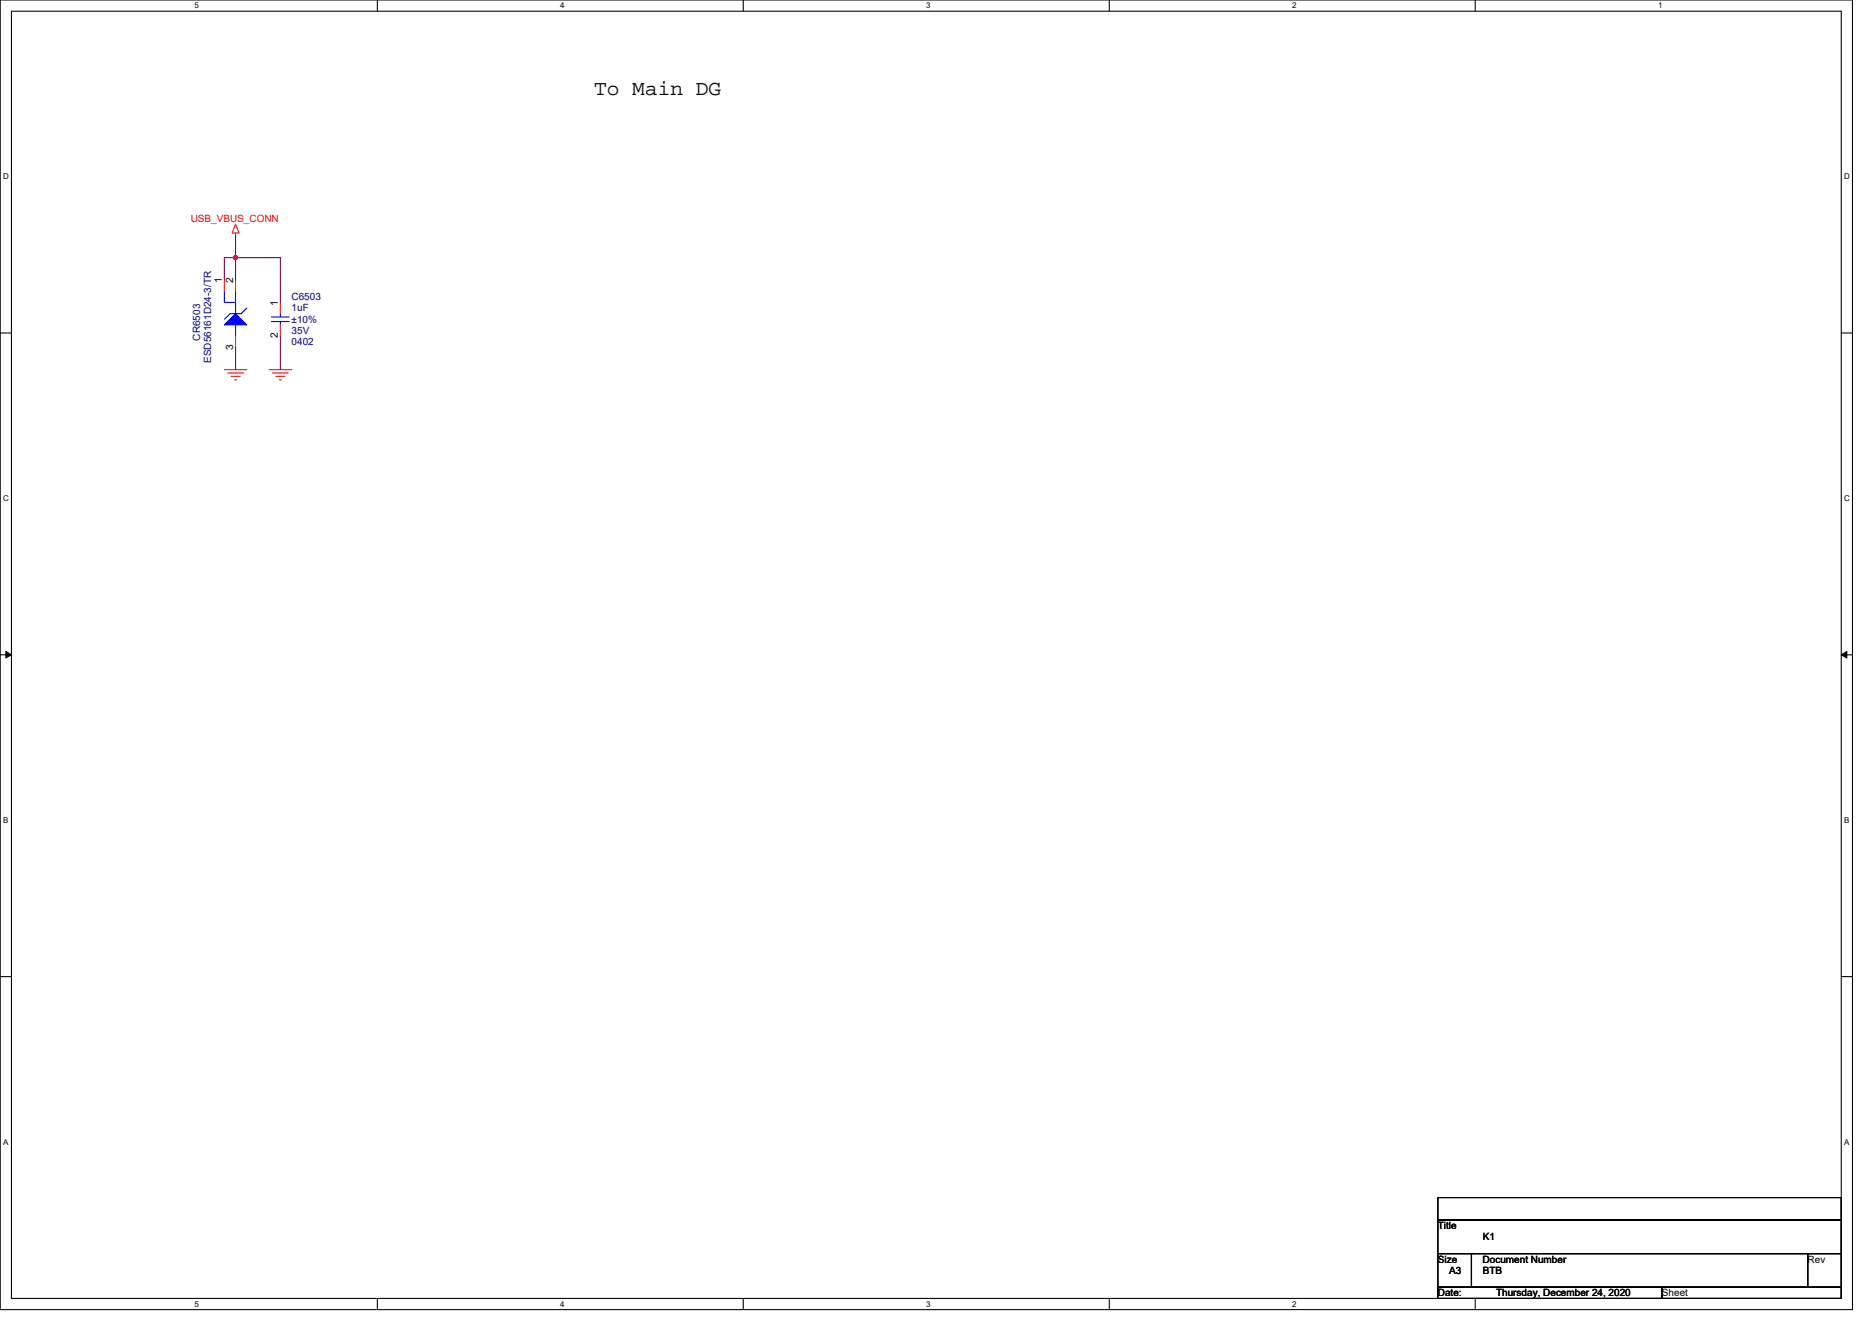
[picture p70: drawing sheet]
<svg xmlns="http://www.w3.org/2000/svg" width="297mm" height="210mm" viewBox="0 0 297 210" stroke-linecap="round" stroke-linejoin="round" font-family="sans-serif">
<defs><g id="words">
<text font-size="3.4" x="94.3" y="15.1">To Main DG</text>
<text font-size="1.6" fill="#f00" x="30.3" y="35.2">USB_VBUS_CONN</text>
<g font-size="1.6">
<text x="35.2" y="45" transform="rotate(-90 35.2 45)">1</text>
<text x="37" y="45" transform="rotate(-90 37 45)">2</text>
<text x="44.1" y="53.7" transform="rotate(-90 44.1 53.7)">2</text>
<text x="44.1" y="48.5" transform="rotate(-90 44.1 48.5)">1</text>
<text x="37" y="55.5" transform="rotate(-90 37 55.5)">3</text>
<text x="228.1" y="195.1">Title</text>
<text x="235.3" y="196.8">K1</text>
<text x="228.1" y="200.4">Size</text>
<text x="229.9" y="202.2">A3</text>
<text x="235.3" y="200.4">Document Number</text>
<text x="235.3" y="202.2">BTB</text>
<text x="286.8" y="200.4">Rev</text>
<text x="228.1" y="205.7">Date:</text>
<text x="237.4" y="205.7">Thursday, December 24, 2020</text>
<text x="263.7" y="205.7">Sheet</text>
</g>
<g font-size="1.6" fill="#000080">
<text x="46.3" y="47.6">C6503</text>
<text x="46.3" y="49.4">1uF</text>
<text x="46.3" y="53">35V</text>
<text x="46.3" y="51.2">±10%</text>
<text x="31.7" y="54.1" transform="rotate(-90 31.7 54.1)">CR6503</text>
<text x="33.5" y="57.6" transform="rotate(-90 33.5 57.6)">ESD56161D24-3/TR</text>
<text x="46.3" y="54.8">0402</text>
</g>
<g font-size="1.3">
<text x="30.8" y="1.3">5</text>
<text x="88.9" y="1.3">4</text>
<text x="147" y="1.3">3</text>
<text x="205" y="1.3">2</text>
<text x="263.1" y="1.3">1</text>
<text x=".5" y="28.4">D</text>
<text x="292.6" y="28.4">D</text>
<text x=".5" y="79.5">C</text>
<text x="292.6" y="79.5">C</text>
<text x=".5" y="130.6">B</text>
<text x="292.6" y="130.6">B</text>
<text x=".5" y="181.7">A</text>
<text x="292.6" y="181.7">A</text>
<text x="30.8" y="207.4">5</text>
<text x="88.9" y="207.4">4</text>
<text x="147" y="207.4">3</text>
<text x="205" y="207.4">2</text>
</g>
</g></defs>
<path d="M0 0h293.9v207.9h-293.9zM1.8 1.8h290.4v204.3h-290.4z" fill="none" stroke="#000" stroke-width=".17"/>
<g fill="#fff">
<path d="M30.8 .2h.7v1.4h-.7z"/>
<path d="M30.8 206.3h.7v1.4h-.7z"/>
</g>
<path d="M59.9 0v1.8M59.9 206.1v1.8" fill="none" stroke="#000" stroke-width=".17"/>
<g fill="#fff">
<path d="M88.9 .2h.7v1.4h-.7z"/>
<path d="M88.9 206.3h.7v1.4h-.7z"/>
</g>
<path d="M117.9 0v1.8M117.9 206.1v1.8" fill="none" stroke="#000" stroke-width=".17"/>
<g fill="#fff">
<path d="M147 .2h.7v1.4h-.7z"/>
<path d="M147 206.3h.7v1.4h-.7z"/>
</g>
<path d="M176 0v1.8M176 206.1v1.8" fill="none" stroke="#000" stroke-width=".17"/>
<g fill="#fff">
<path d="M205 .2h.7v1.4h-.7z"/>
<path d="M205 206.3h.7v1.4h-.7z"/>
</g>
<path d="M234.1 0v1.8M234.1 206.1v1.8" fill="none" stroke="#000" stroke-width=".17"/>
<g fill="#fff">
<path d="M263.1 .2h.7v1.4h-.7z"/>
<path d="M.5 27.3h.9v1.4h-.9z"/>
<path d="M292.6 27.3h.9v1.4h-.9z"/>
<path d="M.5 78.4h.9v1.4h-.9z"/>
<path d="M292.6 78.4h.9v1.4h-.9z"/>
</g>
<path d="M0 52.9h1.8M292.2 52.9h1.7" fill="none" stroke="#000" stroke-width=".17"/>
<g fill="#fff">
<path d="M.5 129.5h.8v1.4h-.8z"/>
<path d="M292.6 129.5h.9v1.4h-.9z"/>
</g>
<path d="M0 103.9h1.8M292.2 103.9h1.7" fill="none" stroke="#000" stroke-width=".17"/>
<path d="M.9 103.4l.9 .5-.9 .5zM292.2 103.9l.8-.5v1z" fill="#000" stroke="#000" stroke-width=".16"/>
<g fill="#fff">
<path d="M.5 180.5h.8v1.4h-.8z"/>
<path d="M292.6 180.5h.9v1.4h-.9z"/>
</g>
<path d="M0 155h1.8M292.2 155h1.7M228.2 190.1h64v3.5h-64zM228.2 193.6h64v5.4h-64zM228.2 199h5.3v5.3h-5.3zM233.5 199h53.3v5.3h-53.3zM286.8 199h5.4v5.3h-5.4zM228.2 204.3h35.5v1.8h-35.5zM263.7 204.3h28.5v1.8h-28.5z" fill="none" stroke="#000" stroke-width=".17"/>
<g fill="none" stroke="#f00" stroke-width=".17">
<path d="M37.4 37v.3M37.4 35.6l.5 1.4h-1.1zM35.6 58.7h3.6M35.6 44.4v1.8M36.1 59.2h2.5M36.7 59.7h1.4M37.4 44.4v1.8M37.4 53.3v1.8M42.7 58.7h3.6M43.2 59.2h2.5M43.8 59.7h1.4M44.5 48v1.8"/>
<path d="M44.5 51.6v1.7M37.2 60.3h.3M44.3 60.3h.4"/>
</g>
<path d="M37.4 49.8l1.8 1.8h-3.6z" fill="#00f" stroke="#00f" stroke-width=".17"/>
<path d="M35.6 46.2v1.8h1.8M37.4 51.6v1.7M37.4 48v1.8M37.4 46.2v1.8M39.2 48.9l-.9 .9h-1.8l-.9 .9M43.1 50.3h2.8M43.1 51h2.8M44.5 49.8v.5M44.5 51v.6" fill="none" stroke="#00f" stroke-width=".17"/>
<path d="M37.4 37.3v3.6M37.4 40.9h-1.8v3.5M37.4 40.9v3.5M37.4 55.1v3.6M37.4 40.9h7.1v7.1M44.5 53.3v5.4" fill="none" stroke="#800040" stroke-width=".17"/>
<circle cx="37.4" cy="40.9" r=".35" fill="#f0f" stroke="#f0f" stroke-width=".17"/>
<use href="#words"/>
</svg>
